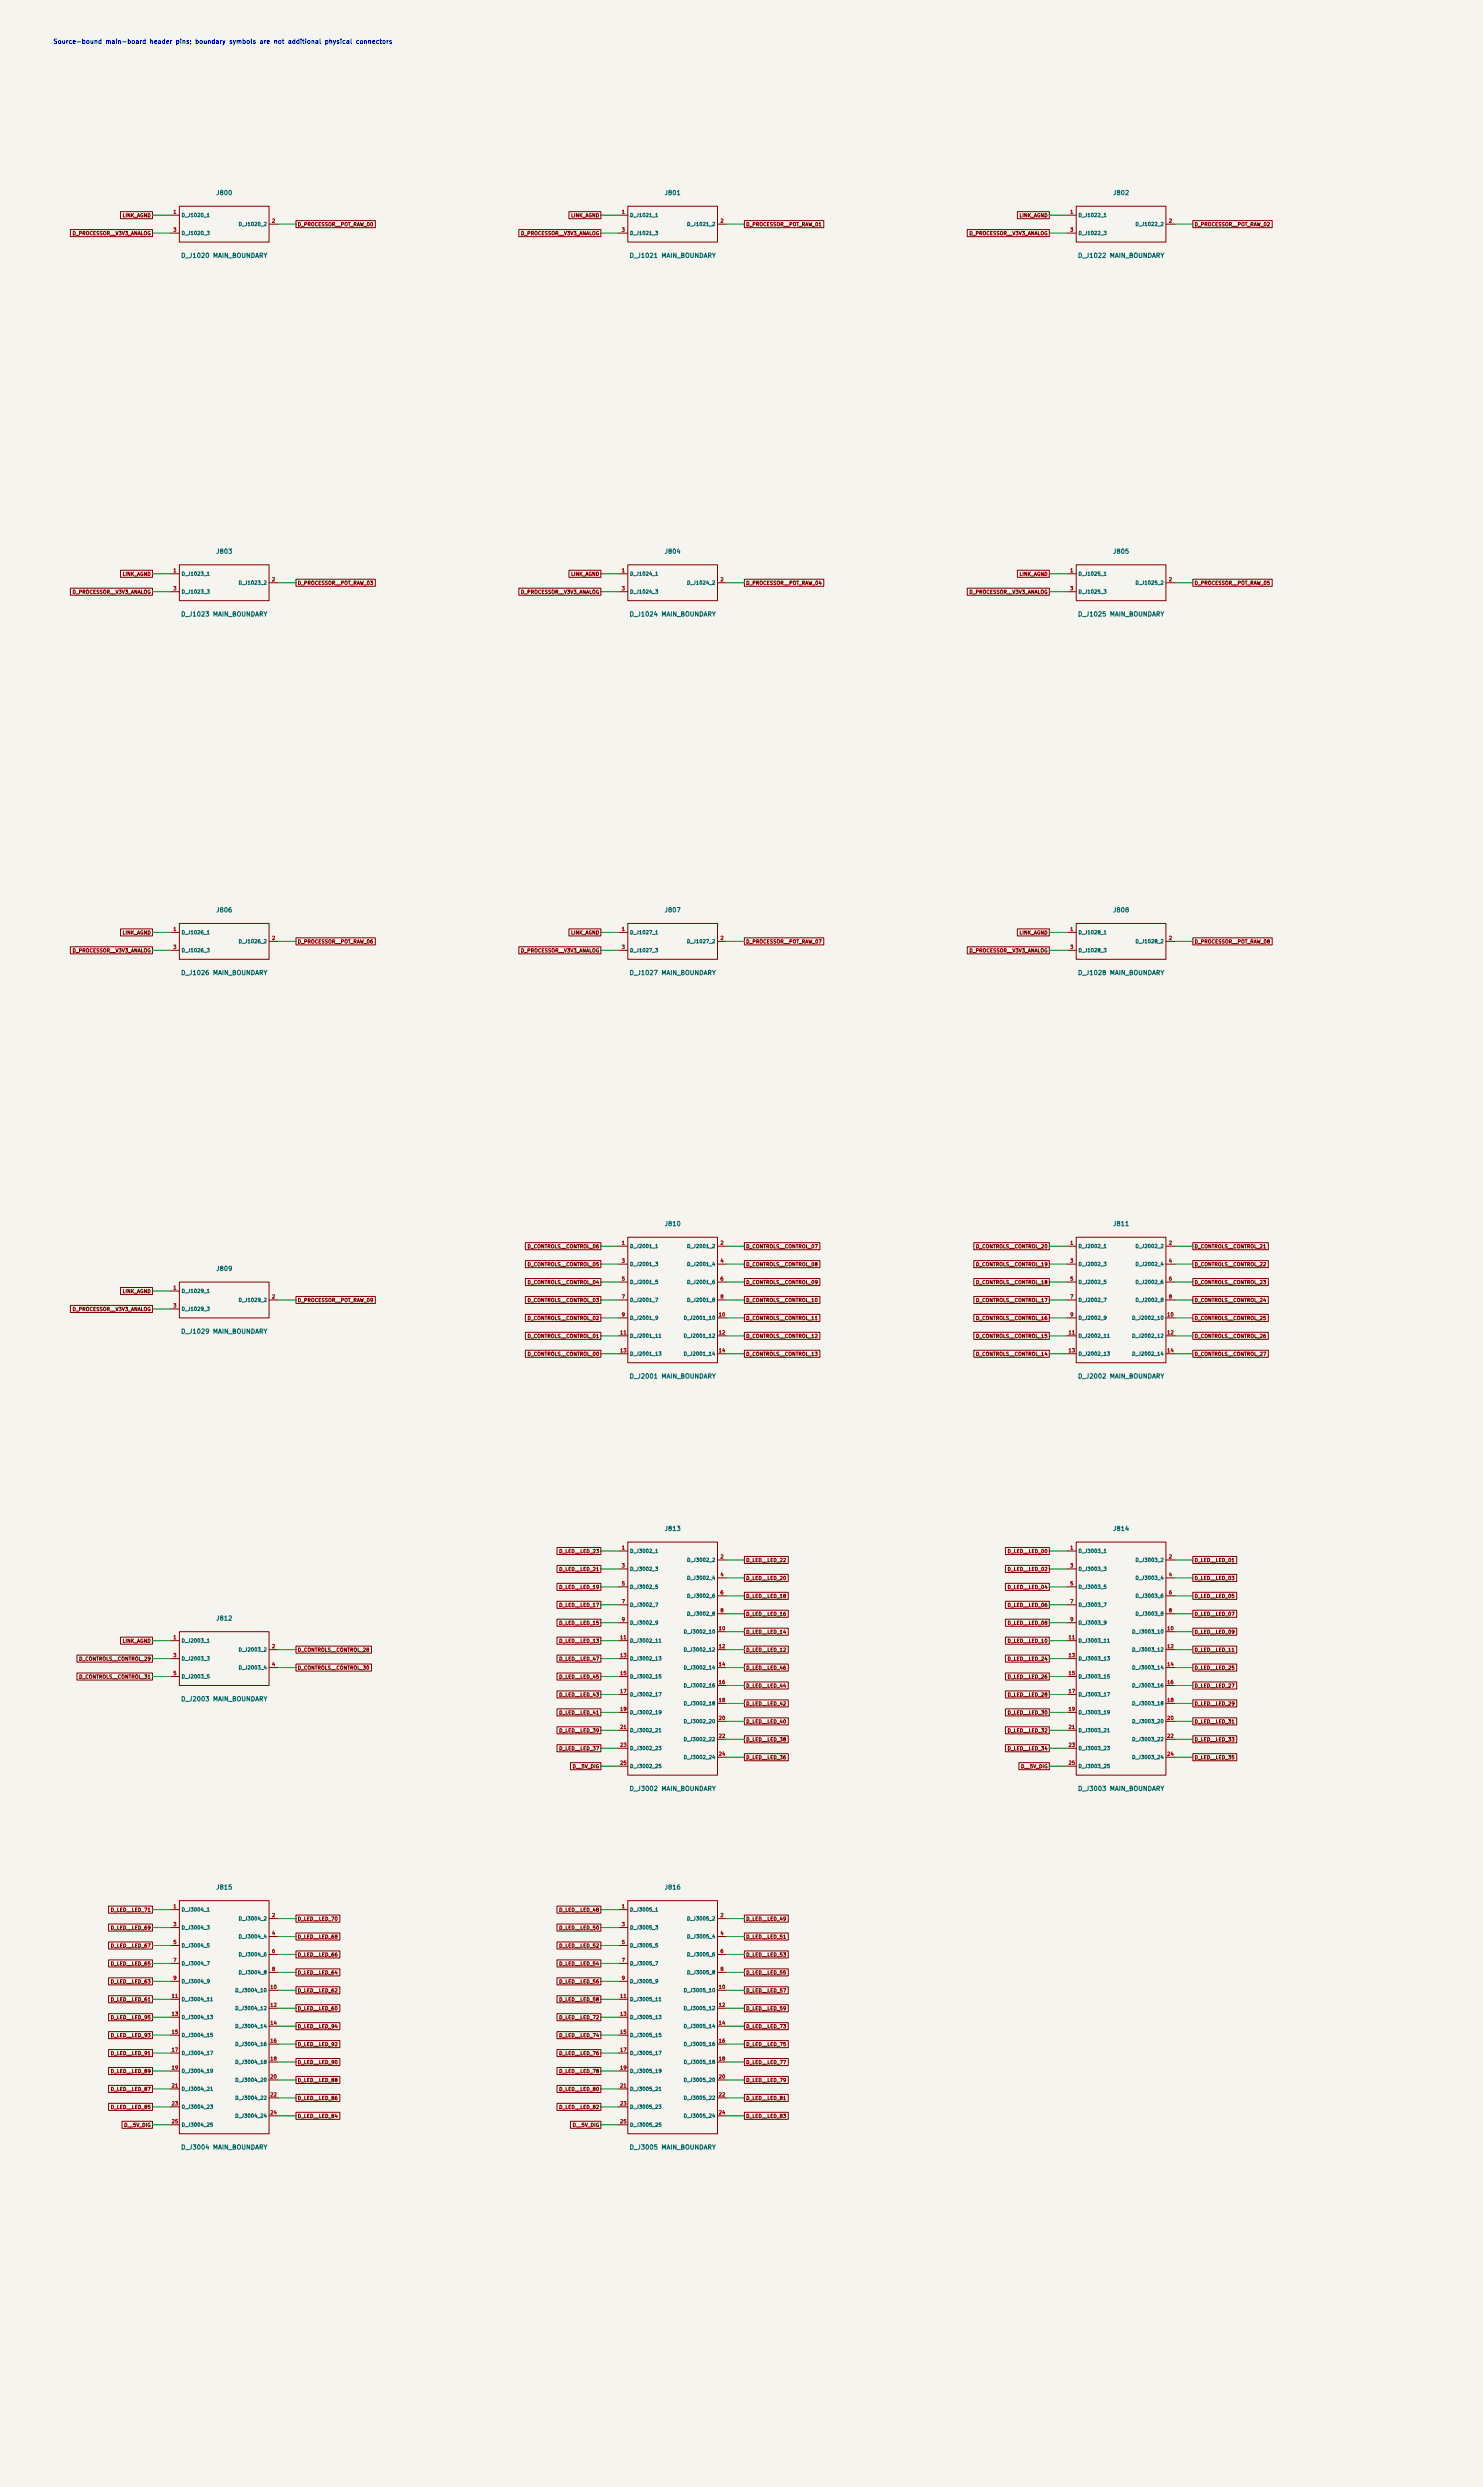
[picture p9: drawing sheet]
<svg xmlns="http://www.w3.org/2000/svg" width="420mm" height="705mm" viewBox="0 0 420 705" stroke-linecap="round" stroke-linejoin="round" font-family="sans-serif">
<defs><g id="words">
<text font-size="1.3" fill="#0000c2" x="15" y="12.7">Source-bound main-board header pins; boundary symbols are not additional physical connectors</text>
<g font-size="1.3" fill="#006464">
<text x="61.1" y="55.6">J800</text>
<text x="188.1" y="55.6">J801</text>
<text x="315.1" y="55.6">J802</text>
<text x="51.2" y="73.4">D_J1020 MAIN_BOUNDARY</text>
<text x="178.2" y="73.4">D_J1021 MAIN_BOUNDARY</text>
<text x="305.2" y="73.4">D_J1022 MAIN_BOUNDARY</text>
<text x="61.1" y="157.2">J803</text>
<text x="188.1" y="157.2">J804</text>
<text x="315.1" y="157.2">J805</text>
<text x="51.2" y="175">D_J1023 MAIN_BOUNDARY</text>
<text x="178.2" y="175">D_J1024 MAIN_BOUNDARY</text>
<text x="305.2" y="175">D_J1025 MAIN_BOUNDARY</text>
<text x="61.1" y="258.8">J806</text>
<text x="188.1" y="258.8">J807</text>
<text x="315.1" y="258.8">J808</text>
<text x="51.2" y="276.6">D_J1026 MAIN_BOUNDARY</text>
<text x="178.2" y="276.6">D_J1027 MAIN_BOUNDARY</text>
<text x="305.2" y="276.6">D_J1028 MAIN_BOUNDARY</text>
<text x="188.1" y="347.7">J810</text>
<text x="315.1" y="347.7">J811</text>
<text x="61.1" y="360.4">J809</text>
<text x="51.2" y="378.2">D_J1029 MAIN_BOUNDARY</text>
<text x="178.2" y="390.9">D_J2001 MAIN_BOUNDARY</text>
<text x="305.2" y="390.9">D_J2002 MAIN_BOUNDARY</text>
<text x="188.1" y="434">J813</text>
<text x="315.1" y="434">J814</text>
<text x="61.1" y="459.4">J812</text>
<text x="51.2" y="482.3">D_J2003 MAIN_BOUNDARY</text>
<text x="178.2" y="507.7">D_J3002 MAIN_BOUNDARY</text>
<text x="305.2" y="507.7">D_J3003 MAIN_BOUNDARY</text>
<text x="61.1" y="535.6">J815</text>
<text x="188.1" y="535.6">J816</text>
<text x="51.2" y="609.3">D_J3004 MAIN_BOUNDARY</text>
<text x="178.2" y="609.3">D_J3005 MAIN_BOUNDARY</text>
</g>
<g font-size="1" fill="#840000">
<text x="34.6" y="61.8">LINK_AGND</text>
<text x="84.2" y="64.3">D_PROCESSOR__POT_RAW_00</text>
<text x="161.6" y="61.8">LINK_AGND</text>
<text x="211.2" y="64.3">D_PROCESSOR__POT_RAW_01</text>
<text x="288.6" y="61.8">LINK_AGND</text>
<text x="338.2" y="64.3">D_PROCESSOR__POT_RAW_02</text>
<text x="20.4" y="66.9">D_PROCESSOR__V3V3_ANALOG</text>
<text x="147.4" y="66.9">D_PROCESSOR__V3V3_ANALOG</text>
<text x="274.4" y="66.9">D_PROCESSOR__V3V3_ANALOG</text>
<text x="34.6" y="163.4">LINK_AGND</text>
<text x="84.2" y="165.9">D_PROCESSOR__POT_RAW_03</text>
<text x="161.6" y="163.4">LINK_AGND</text>
<text x="211.2" y="165.9">D_PROCESSOR__POT_RAW_04</text>
<text x="288.6" y="163.4">LINK_AGND</text>
<text x="338.2" y="165.9">D_PROCESSOR__POT_RAW_05</text>
<text x="20.4" y="168.5">D_PROCESSOR__V3V3_ANALOG</text>
<text x="147.4" y="168.5">D_PROCESSOR__V3V3_ANALOG</text>
<text x="274.4" y="168.5">D_PROCESSOR__V3V3_ANALOG</text>
<text x="34.6" y="265">LINK_AGND</text>
<text x="84.2" y="267.5">D_PROCESSOR__POT_RAW_06</text>
<text x="161.6" y="265">LINK_AGND</text>
<text x="211.2" y="267.5">D_PROCESSOR__POT_RAW_07</text>
<text x="288.6" y="265">LINK_AGND</text>
<text x="338.2" y="267.5">D_PROCESSOR__POT_RAW_08</text>
<text x="20.4" y="270.1">D_PROCESSOR__V3V3_ANALOG</text>
<text x="147.4" y="270.1">D_PROCESSOR__V3V3_ANALOG</text>
<text x="274.4" y="270.1">D_PROCESSOR__V3V3_ANALOG</text>
<text x="149.3" y="353.9">D_CONTROLS__CONTROL_06</text>
<text x="211.2" y="353.9">D_CONTROLS__CONTROL_07</text>
<text x="276.3" y="353.9">D_CONTROLS__CONTROL_20</text>
<text x="338.2" y="353.9">D_CONTROLS__CONTROL_21</text>
<text x="149.3" y="359">D_CONTROLS__CONTROL_05</text>
<text x="211.2" y="359">D_CONTROLS__CONTROL_08</text>
<text x="276.3" y="359">D_CONTROLS__CONTROL_19</text>
<text x="338.2" y="359">D_CONTROLS__CONTROL_22</text>
<text x="149.3" y="364.1">D_CONTROLS__CONTROL_04</text>
<text x="211.2" y="364.1">D_CONTROLS__CONTROL_09</text>
<text x="276.3" y="364.1">D_CONTROLS__CONTROL_18</text>
<text x="338.2" y="364.1">D_CONTROLS__CONTROL_23</text>
<text x="20.4" y="371.7">D_PROCESSOR__V3V3_ANALOG</text>
<text x="34.6" y="366.6">LINK_AGND</text>
<text x="84.2" y="369.1">D_PROCESSOR__POT_RAW_09</text>
<text x="149.3" y="369.1">D_CONTROLS__CONTROL_03</text>
<text x="211.2" y="369.1">D_CONTROLS__CONTROL_10</text>
<text x="276.3" y="369.1">D_CONTROLS__CONTROL_17</text>
<text x="338.2" y="369.1">D_CONTROLS__CONTROL_24</text>
<text x="149.3" y="374.2">D_CONTROLS__CONTROL_02</text>
<text x="211.2" y="374.2">D_CONTROLS__CONTROL_11</text>
<text x="276.3" y="374.2">D_CONTROLS__CONTROL_16</text>
<text x="338.2" y="374.2">D_CONTROLS__CONTROL_25</text>
<text x="149.3" y="379.3">D_CONTROLS__CONTROL_01</text>
<text x="211.2" y="379.3">D_CONTROLS__CONTROL_12</text>
<text x="276.3" y="379.3">D_CONTROLS__CONTROL_15</text>
<text x="338.2" y="379.3">D_CONTROLS__CONTROL_26</text>
<text x="149.3" y="384.4">D_CONTROLS__CONTROL_00</text>
<text x="211.2" y="384.4">D_CONTROLS__CONTROL_13</text>
<text x="276.3" y="384.4">D_CONTROLS__CONTROL_14</text>
<text x="338.2" y="384.4">D_CONTROLS__CONTROL_27</text>
<text x="158.2" y="440.3">D_LED__LED_23</text>
<text x="211.2" y="442.8">D_LED__LED_22</text>
<text x="285.2" y="440.3">D_LED__LED_00</text>
<text x="338.2" y="442.8">D_LED__LED_01</text>
<text x="158.2" y="445.3">D_LED__LED_21</text>
<text x="211.2" y="447.9">D_LED__LED_20</text>
<text x="285.2" y="445.3">D_LED__LED_02</text>
<text x="338.2" y="447.9">D_LED__LED_03</text>
<text x="158.2" y="450.4">D_LED__LED_19</text>
<text x="158.2" y="455.5">D_LED__LED_17</text>
<text x="211.2" y="453">D_LED__LED_18</text>
<text x="285.2" y="455.5">D_LED__LED_06</text>
<text x="285.2" y="450.4">D_LED__LED_04</text>
<text x="338.2" y="453">D_LED__LED_05</text>
<text x="158.2" y="460.6">D_LED__LED_15</text>
<text x="211.2" y="458">D_LED__LED_16</text>
<text x="285.2" y="460.6">D_LED__LED_08</text>
<text x="338.2" y="458">D_LED__LED_07</text>
<text x="34.6" y="465.7">LINK_AGND</text>
<text x="158.2" y="465.7">D_LED__LED_13</text>
<text x="211.2" y="463.1">D_LED__LED_14</text>
<text x="285.2" y="465.7">D_LED__LED_10</text>
<text x="338.2" y="463.1">D_LED__LED_09</text>
<text x="22.3" y="470.7">D_CONTROLS__CONTROL_29</text>
<text x="84.2" y="468.2">D_CONTROLS__CONTROL_28</text>
<text x="84.2" y="473.3">D_CONTROLS__CONTROL_30</text>
<text x="158.2" y="470.7">D_LED__LED_47</text>
<text x="211.2" y="468.2">D_LED__LED_12</text>
<text x="211.2" y="473.3">D_LED__LED_46</text>
<text x="285.2" y="470.7">D_LED__LED_24</text>
<text x="338.2" y="468.2">D_LED__LED_11</text>
<text x="338.2" y="473.3">D_LED__LED_25</text>
<text x="22.3" y="475.8">D_CONTROLS__CONTROL_31</text>
<text x="158.2" y="475.8">D_LED__LED_45</text>
<text x="211.2" y="478.4">D_LED__LED_44</text>
<text x="285.2" y="475.8">D_LED__LED_26</text>
<text x="338.2" y="478.4">D_LED__LED_27</text>
<text x="158.2" y="480.9">D_LED__LED_43</text>
<text x="158.2" y="486">D_LED__LED_41</text>
<text x="211.2" y="483.4">D_LED__LED_42</text>
<text x="285.2" y="480.9">D_LED__LED_28</text>
<text x="285.2" y="486">D_LED__LED_30</text>
<text x="338.2" y="483.4">D_LED__LED_29</text>
<text x="158.2" y="491.1">D_LED__LED_39</text>
<text x="211.2" y="488.5">D_LED__LED_40</text>
<text x="285.2" y="491.1">D_LED__LED_32</text>
<text x="338.2" y="488.5">D_LED__LED_31</text>
<text x="158.2" y="496.1">D_LED__LED_37</text>
<text x="211.2" y="493.6">D_LED__LED_38</text>
<text x="285.2" y="496.1">D_LED__LED_34</text>
<text x="338.2" y="493.6">D_LED__LED_33</text>
<text x="162" y="501.2">D__5V_DIG</text>
<text x="211.2" y="498.7">D_LED__LED_36</text>
<text x="289" y="501.2">D__5V_DIG</text>
<text x="338.2" y="498.7">D_LED__LED_35</text>
<text x="31.2" y="541.9">D_LED__LED_71</text>
<text x="84.2" y="544.4">D_LED__LED_70</text>
<text x="158.2" y="541.9">D_LED__LED_48</text>
<text x="211.2" y="544.4">D_LED__LED_49</text>
<text x="31.2" y="546.9">D_LED__LED_69</text>
<text x="84.2" y="549.5">D_LED__LED_68</text>
<text x="158.2" y="546.9">D_LED__LED_50</text>
<text x="211.2" y="549.5">D_LED__LED_51</text>
<text x="31.2" y="557.1">D_LED__LED_65</text>
<text x="31.2" y="552">D_LED__LED_67</text>
<text x="84.2" y="554.6">D_LED__LED_66</text>
<text x="158.2" y="557.1">D_LED__LED_54</text>
<text x="158.2" y="552">D_LED__LED_52</text>
<text x="211.2" y="554.6">D_LED__LED_53</text>
<text x="31.2" y="562.2">D_LED__LED_63</text>
<text x="84.2" y="559.6">D_LED__LED_64</text>
<text x="158.2" y="562.2">D_LED__LED_56</text>
<text x="211.2" y="559.6">D_LED__LED_55</text>
<text x="31.2" y="567.3">D_LED__LED_61</text>
<text x="84.2" y="564.7">D_LED__LED_62</text>
<text x="84.2" y="569.8">D_LED__LED_60</text>
<text x="158.2" y="567.3">D_LED__LED_58</text>
<text x="211.2" y="564.7">D_LED__LED_57</text>
<text x="211.2" y="569.8">D_LED__LED_59</text>
<text x="31.2" y="572.3">D_LED__LED_95</text>
<text x="84.2" y="574.9">D_LED__LED_94</text>
<text x="158.2" y="572.3">D_LED__LED_72</text>
<text x="211.2" y="574.9">D_LED__LED_73</text>
<text x="31.2" y="577.4">D_LED__LED_93</text>
<text x="84.2" y="580">D_LED__LED_92</text>
<text x="158.2" y="577.4">D_LED__LED_74</text>
<text x="211.2" y="580">D_LED__LED_75</text>
<text x="31.2" y="587.6">D_LED__LED_89</text>
<text x="31.2" y="582.5">D_LED__LED_91</text>
<text x="84.2" y="585">D_LED__LED_90</text>
<text x="158.2" y="587.6">D_LED__LED_78</text>
<text x="158.2" y="582.5">D_LED__LED_76</text>
<text x="211.2" y="585">D_LED__LED_77</text>
<text x="31.2" y="592.7">D_LED__LED_87</text>
<text x="84.2" y="590.1">D_LED__LED_88</text>
<text x="158.2" y="592.7">D_LED__LED_80</text>
<text x="211.2" y="590.1">D_LED__LED_79</text>
<text x="31.2" y="597.7">D_LED__LED_85</text>
<text x="84.2" y="595.2">D_LED__LED_86</text>
<text x="158.2" y="597.7">D_LED__LED_82</text>
<text x="211.2" y="595.2">D_LED__LED_81</text>
<text x="35" y="602.8">D__5V_DIG</text>
<text x="84.2" y="600.3">D_LED__LED_84</text>
<text x="162" y="602.8">D__5V_DIG</text>
<text x="211.2" y="600.3">D_LED__LED_83</text>
</g>
<g font-size="1" fill="#a90000">
<text x="49" y="60.8">1</text>
<text x="49" y="65.9">3</text>
<text x="76.9" y="63.3">2</text>
<text x="176" y="60.8">1</text>
<text x="176" y="65.9">3</text>
<text x="203.9" y="63.3">2</text>
<text x="303" y="60.8">1</text>
<text x="303" y="65.9">3</text>
<text x="330.9" y="63.3">2</text>
<text x="49" y="162.4">1</text>
<text x="49" y="167.5">3</text>
<text x="76.9" y="164.9">2</text>
<text x="176" y="162.4">1</text>
<text x="176" y="167.5">3</text>
<text x="203.9" y="164.9">2</text>
<text x="303" y="162.4">1</text>
<text x="303" y="167.5">3</text>
<text x="330.9" y="164.9">2</text>
<text x="49" y="264">1</text>
<text x="176" y="264">1</text>
<text x="303" y="264">1</text>
<text x="49" y="269.1">3</text>
<text x="76.9" y="266.5">2</text>
<text x="176" y="269.1">3</text>
<text x="203.9" y="266.5">2</text>
<text x="303" y="269.1">3</text>
<text x="330.9" y="266.5">2</text>
<text x="176" y="352.9">1</text>
<text x="203.9" y="352.9">2</text>
<text x="303" y="352.9">1</text>
<text x="330.9" y="352.9">2</text>
<text x="176" y="358">3</text>
<text x="203.9" y="358">4</text>
<text x="303" y="358">3</text>
<text x="330.9" y="358">4</text>
<text x="49" y="365.6">1</text>
<text x="176" y="363">5</text>
<text x="203.9" y="363">6</text>
<text x="303" y="363">5</text>
<text x="330.9" y="363">6</text>
<text x="49" y="370.7">3</text>
<text x="76.9" y="368.1">2</text>
<text x="176" y="368.1">7</text>
<text x="203.9" y="368.1">8</text>
<text x="303" y="368.1">7</text>
<text x="330.9" y="368.1">8</text>
<text x="176" y="373.2">9</text>
<text x="203.4" y="373.2">10</text>
<text x="303" y="373.2">9</text>
<text x="330.4" y="373.2">10</text>
<text x="175.5" y="378.3">11</text>
<text x="175.5" y="383.4">13</text>
<text x="203.4" y="378.3">12</text>
<text x="203.4" y="383.4">14</text>
<text x="302.5" y="378.3">11</text>
<text x="302.5" y="383.4">13</text>
<text x="330.4" y="378.3">12</text>
<text x="330.4" y="383.4">14</text>
<text x="176" y="439.2">1</text>
<text x="203.9" y="441.8">2</text>
<text x="303" y="439.2">1</text>
<text x="330.9" y="441.8">2</text>
<text x="176" y="444.3">3</text>
<text x="176" y="449.4">5</text>
<text x="203.9" y="446.9">4</text>
<text x="303" y="444.3">3</text>
<text x="303" y="449.4">5</text>
<text x="330.9" y="446.9">4</text>
<text x="176" y="454.5">7</text>
<text x="203.9" y="451.9">6</text>
<text x="303" y="454.5">7</text>
<text x="330.9" y="451.9">6</text>
<text x="176" y="459.6">9</text>
<text x="203.9" y="457">8</text>
<text x="303" y="459.6">9</text>
<text x="330.9" y="457">8</text>
<text x="49" y="464.6">1</text>
<text x="76.9" y="467.2">2</text>
<text x="175.5" y="464.6">11</text>
<text x="203.4" y="462.1">10</text>
<text x="203.4" y="467.2">12</text>
<text x="302.5" y="464.6">11</text>
<text x="330.4" y="462.1">10</text>
<text x="330.4" y="467.2">12</text>
<text x="49" y="469.7">3</text>
<text x="76.9" y="472.3">4</text>
<text x="175.5" y="469.7">13</text>
<text x="203.4" y="472.3">14</text>
<text x="302.5" y="469.7">13</text>
<text x="330.4" y="472.3">14</text>
<text x="49" y="474.8">5</text>
<text x="175.5" y="474.8">15</text>
<text x="175.5" y="479.9">17</text>
<text x="203.4" y="477.3">16</text>
<text x="302.5" y="474.8">15</text>
<text x="302.5" y="479.9">17</text>
<text x="330.4" y="477.3">16</text>
<text x="175.5" y="485">19</text>
<text x="203.4" y="482.4">18</text>
<text x="302.5" y="485">19</text>
<text x="330.4" y="482.4">18</text>
<text x="175.5" y="490">21</text>
<text x="203.4" y="487.5">20</text>
<text x="302.5" y="490">21</text>
<text x="330.4" y="487.5">20</text>
<text x="175.5" y="495.1">23</text>
<text x="203.4" y="492.6">22</text>
<text x="203.4" y="497.7">24</text>
<text x="302.5" y="495.1">23</text>
<text x="330.4" y="492.6">22</text>
<text x="330.4" y="497.7">24</text>
<text x="175.5" y="500.2">25</text>
<text x="302.5" y="500.2">25</text>
<text x="49" y="540.8">1</text>
<text x="49" y="545.9">3</text>
<text x="76.9" y="543.4">2</text>
<text x="176" y="540.8">1</text>
<text x="176" y="545.9">3</text>
<text x="203.9" y="543.4">2</text>
<text x="49" y="551">5</text>
<text x="76.9" y="548.5">4</text>
<text x="176" y="551">5</text>
<text x="203.9" y="548.5">4</text>
<text x="49" y="556.1">7</text>
<text x="76.9" y="553.5">6</text>
<text x="176" y="556.1">7</text>
<text x="203.9" y="553.5">6</text>
<text x="49" y="561.2">9</text>
<text x="76.4" y="563.7">10</text>
<text x="76.9" y="558.6">8</text>
<text x="176" y="561.2">9</text>
<text x="203.4" y="563.7">10</text>
<text x="203.9" y="558.6">8</text>
<text x="48.5" y="566.2">11</text>
<text x="76.4" y="568.8">12</text>
<text x="175.5" y="566.2">11</text>
<text x="203.4" y="568.8">12</text>
<text x="48.5" y="571.3">13</text>
<text x="76.4" y="573.9">14</text>
<text x="175.5" y="571.3">13</text>
<text x="203.4" y="573.9">14</text>
<text x="48.5" y="576.4">15</text>
<text x="48.5" y="581.5">17</text>
<text x="76.4" y="578.9">16</text>
<text x="175.5" y="576.4">15</text>
<text x="175.5" y="581.5">17</text>
<text x="203.4" y="578.9">16</text>
<text x="48.5" y="586.6">19</text>
<text x="76.4" y="584">18</text>
<text x="175.5" y="586.6">19</text>
<text x="203.4" y="584">18</text>
<text x="48.5" y="591.6">21</text>
<text x="76.4" y="589.1">20</text>
<text x="175.5" y="591.6">21</text>
<text x="203.4" y="589.1">20</text>
<text x="48.5" y="596.7">23</text>
<text x="76.4" y="594.2">22</text>
<text x="76.4" y="599.3">24</text>
<text x="175.5" y="596.7">23</text>
<text x="203.4" y="594.2">22</text>
<text x="203.4" y="599.3">24</text>
<text x="48.5" y="601.8">25</text>
<text x="175.5" y="601.8">25</text>
</g>
<g font-size="1" fill="#006464">
<text x="51.3" y="61.7">D_J1020_1</text>
<text x="67.4" y="64.3">D_J1020_2</text>
<text x="178.3" y="61.7">D_J1021_1</text>
<text x="194.4" y="64.3">D_J1021_2</text>
<text x="305.3" y="61.7">D_J1022_1</text>
<text x="321.4" y="64.3">D_J1022_2</text>
<text x="51.3" y="66.8">D_J1020_3</text>
<text x="178.3" y="66.8">D_J1021_3</text>
<text x="305.3" y="66.8">D_J1022_3</text>
<text x="51.3" y="163.3">D_J1023_1</text>
<text x="67.4" y="165.9">D_J1023_2</text>
<text x="178.3" y="163.3">D_J1024_1</text>
<text x="194.4" y="165.9">D_J1024_2</text>
<text x="305.3" y="163.3">D_J1025_1</text>
<text x="321.4" y="165.9">D_J1025_2</text>
<text x="51.3" y="168.4">D_J1023_3</text>
<text x="178.3" y="168.4">D_J1024_3</text>
<text x="305.3" y="168.4">D_J1025_3</text>
<text x="51.3" y="264.9">D_J1026_1</text>
<text x="67.4" y="267.5">D_J1026_2</text>
<text x="178.3" y="264.9">D_J1027_1</text>
<text x="194.4" y="267.5">D_J1027_2</text>
<text x="305.3" y="264.9">D_J1028_1</text>
<text x="321.4" y="267.5">D_J1028_2</text>
<text x="51.3" y="270">D_J1026_3</text>
<text x="178.3" y="270">D_J1027_3</text>
<text x="305.3" y="270">D_J1028_3</text>
<text x="178.3" y="353.8">D_J2001_1</text>
<text x="194.4" y="353.8">D_J2001_2</text>
<text x="305.3" y="353.8">D_J2002_1</text>
<text x="321.4" y="353.8">D_J2002_2</text>
<text x="178.3" y="358.9">D_J2001_3</text>
<text x="194.4" y="358.9">D_J2001_4</text>
<text x="305.3" y="358.9">D_J2002_3</text>
<text x="321.4" y="358.9">D_J2002_4</text>
<text x="178.3" y="364">D_J2001_5</text>
<text x="194.4" y="364">D_J2001_6</text>
<text x="305.3" y="364">D_J2002_5</text>
<text x="321.4" y="364">D_J2002_6</text>
<text x="51.3" y="366.5">D_J1029_1</text>
<text x="51.3" y="371.6">D_J1029_3</text>
<text x="67.4" y="369.1">D_J1029_2</text>
<text x="178.3" y="369.1">D_J2001_7</text>
<text x="194.4" y="369.1">D_J2001_8</text>
<text x="305.3" y="369.1">D_J2002_7</text>
<text x="321.4" y="369.1">D_J2002_8</text>
<text x="178.3" y="374.1">D_J2001_9</text>
<text x="193.5" y="374.1">D_J2001_10</text>
<text x="305.3" y="374.1">D_J2002_9</text>
<text x="320.5" y="374.1">D_J2002_10</text>
<text x="178.3" y="379.2">D_J2001_11</text>
<text x="193.5" y="379.2">D_J2001_12</text>
<text x="305.3" y="379.2">D_J2002_11</text>
<text x="320.5" y="379.2">D_J2002_12</text>
<text x="178.3" y="384.3">D_J2001_13</text>
<text x="193.5" y="384.3">D_J2001_14</text>
<text x="305.3" y="384.3">D_J2002_13</text>
<text x="320.5" y="384.3">D_J2002_14</text>
<text x="178.3" y="440.2">D_J3002_1</text>
<text x="194.4" y="442.7">D_J3002_2</text>
<text x="305.3" y="440.2">D_J3003_1</text>
<text x="321.4" y="442.7">D_J3003_2</text>
<text x="178.3" y="445.3">D_J3002_3</text>
<text x="194.4" y="447.8">D_J3002_4</text>
<text x="305.3" y="445.3">D_J3003_3</text>
<text x="321.4" y="447.8">D_J3003_4</text>
<text x="178.3" y="450.3">D_J3002_5</text>
<text x="178.3" y="455.4">D_J3002_7</text>
<text x="194.4" y="452.9">D_J3002_6</text>
<text x="305.3" y="450.3">D_J3003_5</text>
<text x="305.3" y="455.4">D_J3003_7</text>
<text x="321.4" y="452.9">D_J3003_6</text>
<text x="178.3" y="460.5">D_J3002_9</text>
<text x="194.4" y="458">D_J3002_8</text>
<text x="305.3" y="460.5">D_J3003_9</text>
<text x="321.4" y="458">D_J3003_8</text>
<text x="51.3" y="465.6">D_J2003_1</text>
<text x="178.3" y="465.6">D_J3002_11</text>
<text x="193.5" y="463">D_J3002_10</text>
<text x="305.3" y="465.6">D_J3003_11</text>
<text x="320.5" y="463">D_J3003_10</text>
<text x="51.3" y="470.7">D_J2003_3</text>
<text x="67.4" y="468.1">D_J2003_2</text>
<text x="67.4" y="473.2">D_J2003_4</text>
<text x="178.3" y="470.7">D_J3002_13</text>
<text x="193.5" y="468.1">D_J3002_12</text>
<text x="193.5" y="473.2">D_J3002_14</text>
<text x="305.3" y="470.7">D_J3003_13</text>
<text x="320.5" y="468.1">D_J3003_12</text>
<text x="320.5" y="473.2">D_J3003_14</text>
<text x="51.3" y="475.7">D_J2003_5</text>
<text x="178.3" y="475.7">D_J3002_15</text>
<text x="193.5" y="478.3">D_J3002_16</text>
<text x="305.3" y="475.7">D_J3003_15</text>
<text x="320.5" y="478.3">D_J3003_16</text>
<text x="178.3" y="480.8">D_J3002_17</text>
<text x="178.3" y="485.9">D_J3002_19</text>
<text x="193.5" y="483.4">D_J3002_18</text>
<text x="305.3" y="480.8">D_J3003_17</text>
<text x="305.3" y="485.9">D_J3003_19</text>
<text x="320.5" y="483.4">D_J3003_18</text>
<text x="178.3" y="491">D_J3002_21</text>
<text x="193.5" y="488.4">D_J3002_20</text>
<text x="305.3" y="491">D_J3003_21</text>
<text x="320.5" y="488.4">D_J3003_20</text>
<text x="178.3" y="496.1">D_J3002_23</text>
<text x="193.5" y="493.5">D_J3002_22</text>
<text x="305.3" y="496.1">D_J3003_23</text>
<text x="320.5" y="493.5">D_J3003_22</text>
<text x="178.3" y="501.1">D_J3002_25</text>
<text x="193.5" y="498.6">D_J3002_24</text>
<text x="305.3" y="501.1">D_J3003_25</text>
<text x="320.5" y="498.6">D_J3003_24</text>
<text x="51.3" y="541.8">D_J3004_1</text>
<text x="67.4" y="544.3">D_J3004_2</text>
<text x="178.3" y="541.8">D_J3005_1</text>
<text x="194.4" y="544.3">D_J3005_2</text>
<text x="51.3" y="546.9">D_J3004_3</text>
<text x="51.3" y="551.9">D_J3004_5</text>
<text x="67.4" y="549.4">D_J3004_4</text>
<text x="178.3" y="546.9">D_J3005_3</text>
<text x="178.3" y="551.9">D_J3005_5</text>
<text x="194.4" y="549.4">D_J3005_4</text>
<text x="51.3" y="557">D_J3004_7</text>
<text x="67.4" y="554.5">D_J3004_6</text>
<text x="178.3" y="557">D_J3005_7</text>
<text x="194.4" y="554.5">D_J3005_6</text>
<text x="51.3" y="562.1">D_J3004_9</text>
<text x="67.4" y="559.6">D_J3004_8</text>
<text x="178.3" y="562.1">D_J3005_9</text>
<text x="194.4" y="559.6">D_J3005_8</text>
<text x="51.3" y="567.2">D_J3004_11</text>
<text x="66.5" y="564.6">D_J3004_10</text>
<text x="66.5" y="569.7">D_J3004_12</text>
<text x="178.3" y="567.2">D_J3005_11</text>
<text x="193.5" y="564.6">D_J3005_10</text>
<text x="193.5" y="569.7">D_J3005_12</text>
<text x="51.3" y="572.3">D_J3004_13</text>
<text x="66.5" y="574.8">D_J3004_14</text>
<text x="178.3" y="572.3">D_J3005_13</text>
<text x="193.5" y="574.8">D_J3005_14</text>
<text x="51.3" y="577.3">D_J3004_15</text>
<text x="66.5" y="579.9">D_J3004_16</text>
<text x="178.3" y="577.3">D_J3005_15</text>
<text x="193.5" y="579.9">D_J3005_16</text>
<text x="51.3" y="582.4">D_J3004_17</text>
<text x="51.3" y="587.5">D_J3004_19</text>
<text x="66.5" y="585">D_J3004_18</text>
<text x="178.3" y="582.4">D_J3005_17</text>
<text x="178.3" y="587.5">D_J3005_19</text>
<text x="193.5" y="585">D_J3005_18</text>
<text x="51.3" y="592.6">D_J3004_21</text>
<text x="66.5" y="590">D_J3004_20</text>
<text x="178.3" y="592.6">D_J3005_21</text>
<text x="193.5" y="590">D_J3005_20</text>
<text x="51.3" y="597.7">D_J3004_23</text>
<text x="66.5" y="595.1">D_J3004_22</text>
<text x="178.3" y="597.7">D_J3005_23</text>
<text x="193.5" y="595.1">D_J3005_22</text>
<text x="51.3" y="602.7">D_J3004_25</text>
<text x="66.5" y="600.2">D_J3004_24</text>
<text x="178.3" y="602.7">D_J3005_25</text>
<text x="193.5" y="600.2">D_J3005_24</text>
</g>
</g></defs>
<path d="M0 0h420v704.6h-420z" fill="#f5f4ef" stroke="#f5f4ef" stroke-width=".28"/>
<g fill="none" stroke="#840000" stroke-width=".28">
<path d="M34.1 60h9.1v2h-9.1zM50.8 58.4h25.4v10.2h-25.4zM161.1 60h9.1v2h-9.1zM177.8 58.4h25.4v10.2h-25.4zM288.1 60h9.1v2h-9.1zM304.8 58.4h25.4v10.2h-25.4zM19.9 65h23.3v2h-23.3zM48.3 61h2.5M48.3 66h2.5M76.2 63.5h2.5M83.8 62.5h22.5v2h-22.5zM146.9 65h23.3v2h-23.3z"/>
<path d="M175.3 61h2.5M175.3 66h2.5M203.2 63.5h2.5M210.8 62.5h22.5v2h-22.5zM273.9 65h23.3v2h-23.3zM302.3 61h2.5M302.3 66h2.5M330.2 63.5h2.5M337.8 62.5h22.5v2h-22.5zM19.9 166.6h23.3v2h-23.3zM34.1 161.6h9.1v2h-9.1zM48.3 162.6h2.5"/>
<path d="M48.3 167.6h2.5M50.8 160h25.4v10.2h-25.4zM76.2 165.1h2.5M83.8 164.1h22.5v2h-22.5zM146.9 166.6h23.3v2h-23.3zM161.1 161.6h9.1v2h-9.1zM175.3 162.6h2.5M175.3 167.6h2.5M177.8 160h25.4v10.2h-25.4zM203.2 165.1h2.5M210.8 164.1h22.5v2h-22.5zM273.9 166.6h23.3v2h-23.3z"/>
<path d="M288.1 161.6h9.1v2h-9.1zM302.3 162.6h2.5M302.3 167.6h2.5M304.8 160h25.4v10.2h-25.4zM330.2 165.1h2.5M337.8 164.1h22.5v2h-22.5zM19.9 268.2h23.3v2h-23.3zM34.1 263.2h9.1v2h-9.1zM48.3 264.2h2.5M48.3 269.2h2.5M50.8 261.6h25.4v10.2h-25.4zM76.2 266.7h2.5"/>
<path d="M83.8 265.7h22.5v2h-22.5zM146.9 268.2h23.3v2h-23.3zM161.1 263.2h9.1v2h-9.1zM175.3 264.2h2.5M175.3 269.2h2.5M177.8 261.6h25.4v10.2h-25.4zM203.2 266.7h2.5M210.8 265.7h22.5v2h-22.5zM273.9 268.2h23.3v2h-23.3zM288.1 263.2h9.1v2h-9.1zM302.3 264.2h2.5M302.3 269.2h2.5"/>
<path d="M304.8 261.6h25.4v10.2h-25.4zM330.2 266.7h2.5M337.8 265.7h22.5v2h-22.5zM148.8 352.1h21.4v2h-21.4zM148.8 357.1h21.4v2h-21.4zM175.3 353.1h2.5M175.3 358.1h2.5M177.8 350.5h25.4v35.6h-25.4zM203.2 353.1h2.5M203.2 358.1h2.5M210.8 352.1h21.4v2h-21.4zM210.8 357.1h21.4v2h-21.4z"/>
<path d="M275.8 352.1h21.4v2h-21.4zM275.8 357.1h21.4v2h-21.4zM302.3 353.1h2.5M302.3 358.1h2.5M304.8 350.5h25.4v35.6h-25.4zM330.2 353.1h2.5M330.2 358.1h2.5M337.8 352.1h21.4v2h-21.4zM337.8 357.1h21.4v2h-21.4zM19.9 369.8h23.3v2h-23.3zM34.1 364.8h9.1v2h-9.1zM48.3 365.8h2.5"/>
<path d="M48.3 370.8h2.5M50.8 363.2h25.4v10.2h-25.4zM76.2 368.3h2.5M83.8 367.3h22.5v2h-22.5zM148.8 362.2h21.4v2h-21.4zM148.8 367.3h21.4v2h-21.4zM148.8 372.4h21.4v2h-21.4zM148.8 377.5h21.4v2h-21.4zM175.3 363.2h2.5M175.3 368.3h2.5M175.3 373.4h2.5M175.3 378.5h2.5"/>
<path d="M203.2 363.2h2.5M203.2 368.3h2.5M203.2 373.4h2.5M203.2 378.5h2.5M210.8 362.2h21.4v2h-21.4zM210.8 367.3h21.4v2h-21.4zM210.8 372.4h21.4v2h-21.4zM210.8 377.5h21.4v2h-21.4zM275.8 362.2h21.4v2h-21.4zM275.8 367.3h21.4v2h-21.4zM275.8 372.4h21.4v2h-21.4zM275.8 377.5h21.4v2h-21.4z"/>
<path d="M302.3 363.2h2.5M302.3 368.3h2.5M302.3 373.4h2.5M302.3 378.5h2.5M330.2 363.2h2.5M330.2 368.3h2.5M330.2 373.4h2.5M330.2 378.5h2.5M337.8 372.4h21.4v2h-21.4zM337.8 362.2h21.4v2h-21.4zM337.8 367.3h21.4v2h-21.4zM337.8 377.5h21.4v2h-21.4z"/>
<path d="M148.8 382.5h21.4v2h-21.4zM175.3 383.5h2.5M203.2 383.5h2.5M210.8 382.5h21.4v2h-21.4zM275.8 382.5h21.4v2h-21.4zM302.3 383.5h2.5M330.2 383.5h2.5M337.8 382.5h21.4v2h-21.4zM157.7 438.4h12.5v2h-12.5zM175.3 439.4h2.5M177.8 436.9h25.4v66h-25.4zM284.7 438.4h12.5v2h-12.5z"/>
<path d="M302.3 439.4h2.5M304.8 436.9h25.4v66h-25.4zM157.7 458.7h12.5v2h-12.5zM157.7 443.5h12.5v2h-12.5zM157.7 448.6h12.5v2h-12.5zM157.7 453.7h12.5v2h-12.5zM175.3 444.5h2.5M175.3 449.6h2.5M175.3 454.7h2.5M175.3 459.7h2.5M203.2 442h2.5M203.2 447h2.5"/>
<path d="M203.2 452.1h2.5M203.2 457.2h2.5M210.8 441h12.5v2h-12.5zM210.8 446h12.5v2h-12.5zM210.8 451.1h12.5v2h-12.5zM210.8 456.2h12.5v2h-12.5zM284.7 453.7h12.5v2h-12.5zM284.7 458.7h12.5v2h-12.5zM284.7 443.5h12.5v2h-12.5zM284.7 448.6h12.5v2h-12.5zM302.3 444.5h2.5M302.3 449.6h2.5"/>
<path d="M302.3 454.7h2.5M302.3 459.7h2.5M330.2 442h2.5M330.2 447h2.5M330.2 452.1h2.5M330.2 457.2h2.5M337.8 446h12.5v2h-12.5zM337.8 441h12.5v2h-12.5zM337.8 451.1h12.5v2h-12.5zM337.8 456.2h12.5v2h-12.5zM21.8 468.9h21.4v2h-21.4zM21.8 474h21.4v2h-21.4z"/>
<path d="M34.1 463.8h9.1v2h-9.1zM48.3 464.8h2.5M48.3 469.9h2.5M48.3 475h2.5M50.8 462.3h25.4v15.2h-25.4zM76.2 467.4h2.5M76.2 472.4h2.5M83.8 466.4h21.4v2h-21.4zM83.8 471.4h21.4v2h-21.4zM157.7 463.8h12.5v2h-12.5zM157.7 468.9h12.5v2h-12.5zM157.7 474h12.5v2h-12.5z"/>
<path d="M157.7 479.1h12.5v2h-12.5zM175.3 464.8h2.5M175.3 469.9h2.5M175.3 475h2.5M203.2 462.3h2.5M203.2 467.4h2.5M203.2 472.4h2.5M203.2 477.5h2.5M210.8 476.5h12.5v2h-12.5zM210.8 461.3h12.5v2h-12.5zM210.8 466.4h12.5v2h-12.5zM210.8 471.4h12.5v2h-12.5z"/>
<path d="M284.7 479.1h12.5v2h-12.5zM284.7 463.8h12.5v2h-12.5zM284.7 468.9h12.5v2h-12.5zM284.7 474h12.5v2h-12.5zM302.3 464.8h2.5M302.3 469.9h2.5M302.3 475h2.5M330.2 462.3h2.5M330.2 467.4h2.5M330.2 472.4h2.5M330.2 477.5h2.5M337.8 461.3h12.5v2h-12.5z"/>
<path d="M337.8 466.4h12.5v2h-12.5zM337.8 471.4h12.5v2h-12.5zM337.8 476.5h12.5v2h-12.5zM157.7 484.1h12.5v2h-12.5zM157.7 489.2h12.5v2h-12.5zM157.7 494.3h12.5v2h-12.5zM161.6 499.4h8.6v2h-8.6zM175.3 480.1h2.5M175.3 485.1h2.5M175.3 490.2h2.5M175.3 495.3h2.5M203.2 482.6h2.5"/>
<path d="M203.2 487.7h2.5M203.2 492.8h2.5M203.2 497.8h2.5M210.8 491.8h12.5v2h-12.5zM210.8 496.8h12.5v2h-12.5zM210.8 481.6h12.5v2h-12.5zM210.8 486.7h12.5v2h-12.5zM284.7 484.1h12.5v2h-12.5zM284.7 489.2h12.5v2h-12.5zM284.7 494.3h12.5v2h-12.5zM288.6 499.4h8.6v2h-8.6zM302.3 480.1h2.5"/>
<path d="M302.3 485.1h2.5M302.3 490.2h2.5M302.3 495.3h2.5M330.2 482.6h2.5M330.2 487.7h2.5M330.2 492.8h2.5M330.2 497.8h2.5M337.8 491.8h12.5v2h-12.5zM337.8 496.8h12.5v2h-12.5zM337.8 481.6h12.5v2h-12.5zM337.8 486.7h12.5v2h-12.5zM175.3 500.4h2.5"/>
<path d="M302.3 500.4h2.5M50.8 538.5h25.4v66h-25.4zM177.8 538.5h25.4v66h-25.4zM30.7 555.3h12.5v2h-12.5zM30.7 550.2h12.5v2h-12.5zM30.7 545.1h12.5v2h-12.5zM30.7 540h12.5v2h-12.5zM48.3 541h2.5M48.3 546.1h2.5M48.3 551.2h2.5M48.3 556.3h2.5M76.2 543.6h2.5"/>
<path d="M76.2 548.6h2.5M76.2 553.7h2.5M76.2 558.8h2.5M83.8 557.8h12.5v2h-12.5zM83.8 552.7h12.5v2h-12.5zM83.8 547.6h12.5v2h-12.5zM83.8 542.6h12.5v2h-12.5zM157.7 555.3h12.5v2h-12.5zM157.7 550.2h12.5v2h-12.5zM157.7 545.1h12.5v2h-12.5zM157.7 540h12.5v2h-12.5zM175.3 541h2.5"/>
<path d="M175.3 546.1h2.5M175.3 551.2h2.5M175.3 556.3h2.5M203.2 543.6h2.5M203.2 548.6h2.5M203.2 553.7h2.5M203.2 558.8h2.5M210.8 557.8h12.5v2h-12.5zM210.8 552.7h12.5v2h-12.5zM210.8 547.6h12.5v2h-12.5zM210.8 542.6h12.5v2h-12.5zM30.7 560.3h12.5v2h-12.5z"/>
<path d="M30.7 565.4h12.5v2h-12.5zM30.7 575.6h12.5v2h-12.5zM30.7 570.5h12.5v2h-12.5zM48.3 561.3h2.5M48.3 566.4h2.5M48.3 571.5h2.5M48.3 576.6h2.5M76.2 563.9h2.5M76.2 569h2.5M76.2 574h2.5M76.2 579.1h2.5M83.8 562.9h12.5v2h-12.5z"/>
<path d="M83.8 573h12.5v2h-12.5zM83.8 568h12.5v2h-12.5zM83.8 578.1h12.5v2h-12.5zM157.7 565.4h12.5v2h-12.5zM157.7 560.3h12.5v2h-12.5zM157.7 570.5h12.5v2h-12.5zM157.7 575.6h12.5v2h-12.5zM175.3 561.3h2.5M175.3 566.4h2.5M175.3 571.5h2.5M175.3 576.6h2.5M203.2 563.9h2.5"/>
<path d="M203.2 569h2.5M203.2 574h2.5M203.2 579.1h2.5M210.8 573h12.5v2h-12.5zM210.8 578.1h12.5v2h-12.5zM210.8 562.9h12.5v2h-12.5zM210.8 568h12.5v2h-12.5zM30.7 595.9h12.5v2h-12.5zM30.7 590.8h12.5v2h-12.5zM30.7 585.7h12.5v2h-12.5zM30.7 580.7h12.5v2h-12.5zM48.3 581.7h2.5"/>
<path d="M48.3 586.7h2.5M48.3 591.8h2.5M48.3 596.9h2.5M76.2 584.2h2.5M76.2 589.3h2.5M76.2 594.4h2.5M76.2 599.4h2.5M83.8 598.4h12.5v2h-12.5zM83.8 593.4h12.5v2h-12.5zM83.8 588.3h12.5v2h-12.5zM83.8 583.2h12.5v2h-12.5zM157.7 585.7h12.5v2h-12.5z"/>
<path d="M157.7 580.7h12.5v2h-12.5zM157.7 590.8h12.5v2h-12.5zM157.7 595.9h12.5v2h-12.5zM175.3 581.7h2.5M175.3 586.7h2.5M175.3 591.8h2.5M175.3 596.9h2.5M203.2 584.2h2.5M203.2 589.3h2.5M203.2 594.4h2.5M203.2 599.4h2.5M210.8 598.4h12.5v2h-12.5z"/>
<path d="M210.8 588.3h12.5v2h-12.5zM210.8 593.4h12.5v2h-12.5zM210.8 583.2h12.5v2h-12.5zM34.6 601h8.6v2h-8.6zM48.3 602h2.5M161.6 601h8.6v2h-8.6zM175.3 602h2.5"/>
</g>
<g fill="none" stroke="#009600" stroke-width=".28">
<path d="M43.2 61h5.1M43.2 66h5.1M78.7 63.5h5.1M170.2 61h5.1M170.2 66h5.1M205.7 63.5h5.1M297.2 61h5.1M297.2 66h5.1M332.7 63.5h5.1M43.2 162.6h5.1M43.2 167.6h5.1M78.7 165.1h5.1"/>
<path d="M170.2 162.6h5.1M170.2 167.6h5.1M205.7 165.1h5.1M297.2 162.6h5.1M297.2 167.6h5.1M332.7 165.1h5.1M43.2 269.2h5.1M43.2 264.2h5.1M78.7 266.7h5.1M170.2 269.2h5.1M170.2 264.2h5.1M205.7 266.7h5.1"/>
<path d="M297.2 269.2h5.1M297.2 264.2h5.1M332.7 266.7h5.1M170.2 353.1h5.1M170.2 358.1h5.1M205.7 353.1h5.1M205.7 358.1h5.1M297.2 353.1h5.1M297.2 358.1h5.1M332.7 353.1h5.1M332.7 358.1h5.1M43.2 365.8h5.1"/>
<path d="M43.2 370.8h5.1M78.7 368.3h5.1M170.2 378.5h5.1M170.2 363.2h5.1M170.2 368.3h5.1M170.2 373.4h5.1M205.7 378.5h5.1M205.7 363.2h5.1M205.7 368.3h5.1M205.7 373.4h5.1M297.2 378.5h5.1M297.2 363.2h5.1"/>
<path d="M297.2 368.3h5.1M297.2 373.4h5.1M332.7 378.5h5.1M332.7 363.2h5.1M332.7 368.3h5.1M332.7 373.4h5.1M170.2 383.5h5.1M205.7 383.5h5.1M297.2 383.5h5.1M332.7 383.5h5.1M170.2 439.4h5.1M297.2 439.4h5.1"/>
<path d="M170.2 444.5h5.1M170.2 449.6h5.1M170.2 454.7h5.1M170.2 459.7h5.1M205.7 457.2h5.1M205.7 442h5.1M205.7 447h5.1M205.7 452.1h5.1M297.2 444.5h5.1M297.2 449.6h5.1M297.2 454.7h5.1M297.2 459.7h5.1"/>
<path d="M332.7 457.2h5.1M332.7 442h5.1M332.7 447h5.1M332.7 452.1h5.1M43.2 475h5.1M43.2 464.8h5.1M43.2 469.9h5.1M78.7 467.4h5.1M78.7 472.4h5.1M170.2 475h5.1M170.2 464.8h5.1M170.2 469.9h5.1"/>
<path d="M205.7 462.3h5.1M205.7 467.4h5.1M205.7 472.4h5.1M205.7 477.5h5.1M297.2 475h5.1M297.2 464.8h5.1M297.2 469.9h5.1M332.7 462.3h5.1M332.7 467.4h5.1M332.7 472.4h5.1M332.7 477.5h5.1M170.2 480.1h5.1"/>
<path d="M170.2 495.3h5.1M170.2 490.2h5.1M170.2 485.1h5.1M205.7 482.6h5.1M205.7 487.7h5.1M205.7 492.8h5.1M205.7 497.8h5.1M297.2 480.1h5.1M297.2 495.3h5.1M297.2 490.2h5.1M297.2 485.1h5.1M332.7 482.6h5.1"/>
<path d="M332.7 487.7h5.1M332.7 492.8h5.1M332.7 497.8h5.1M170.2 500.4h5.1M297.2 500.4h5.1M43.2 541h5.1M43.2 546.1h5.1M43.2 556.3h5.1M43.2 551.2h5.1M78.7 548.6h5.1M78.7 543.6h5.1M78.7 558.8h5.1"/>
<path d="M78.7 553.7h5.1M170.2 541h5.1M170.2 546.1h5.1M170.2 556.3h5.1M170.2 551.2h5.1M205.7 548.6h5.1M205.7 543.6h5.1M205.7 558.8h5.1M205.7 553.7h5.1M43.2 576.6h5.1M43.2 571.5h5.1M43.2 566.4h5.1"/>
<path d="M43.2 561.3h5.1M78.7 579.1h5.1M78.7 569h5.1M78.7 574h5.1M78.7 563.9h5.1M170.2 576.6h5.1M170.2 571.5h5.1M170.2 566.4h5.1M170.2 561.3h5.1M205.7 579.1h5.1M205.7 569h5.1M205.7 574h5.1"/>
<path d="M205.7 563.9h5.1M43.2 591.8h5.1M43.2 586.7h5.1M43.2 596.9h5.1M43.2 581.7h5.1M78.7 599.4h5.1M78.7 594.4h5.1M78.7 584.2h5.1M78.7 589.3h5.1M170.2 591.8h5.1M170.2 586.7h5.1M170.2 596.9h5.1"/>
<path d="M170.2 581.7h5.1M205.7 599.4h5.1M205.7 594.4h5.1M205.7 584.2h5.1M205.7 589.3h5.1M43.2 602h5.1M170.2 602h5.1"/>
</g>
<use href="#words"/>
</svg>
